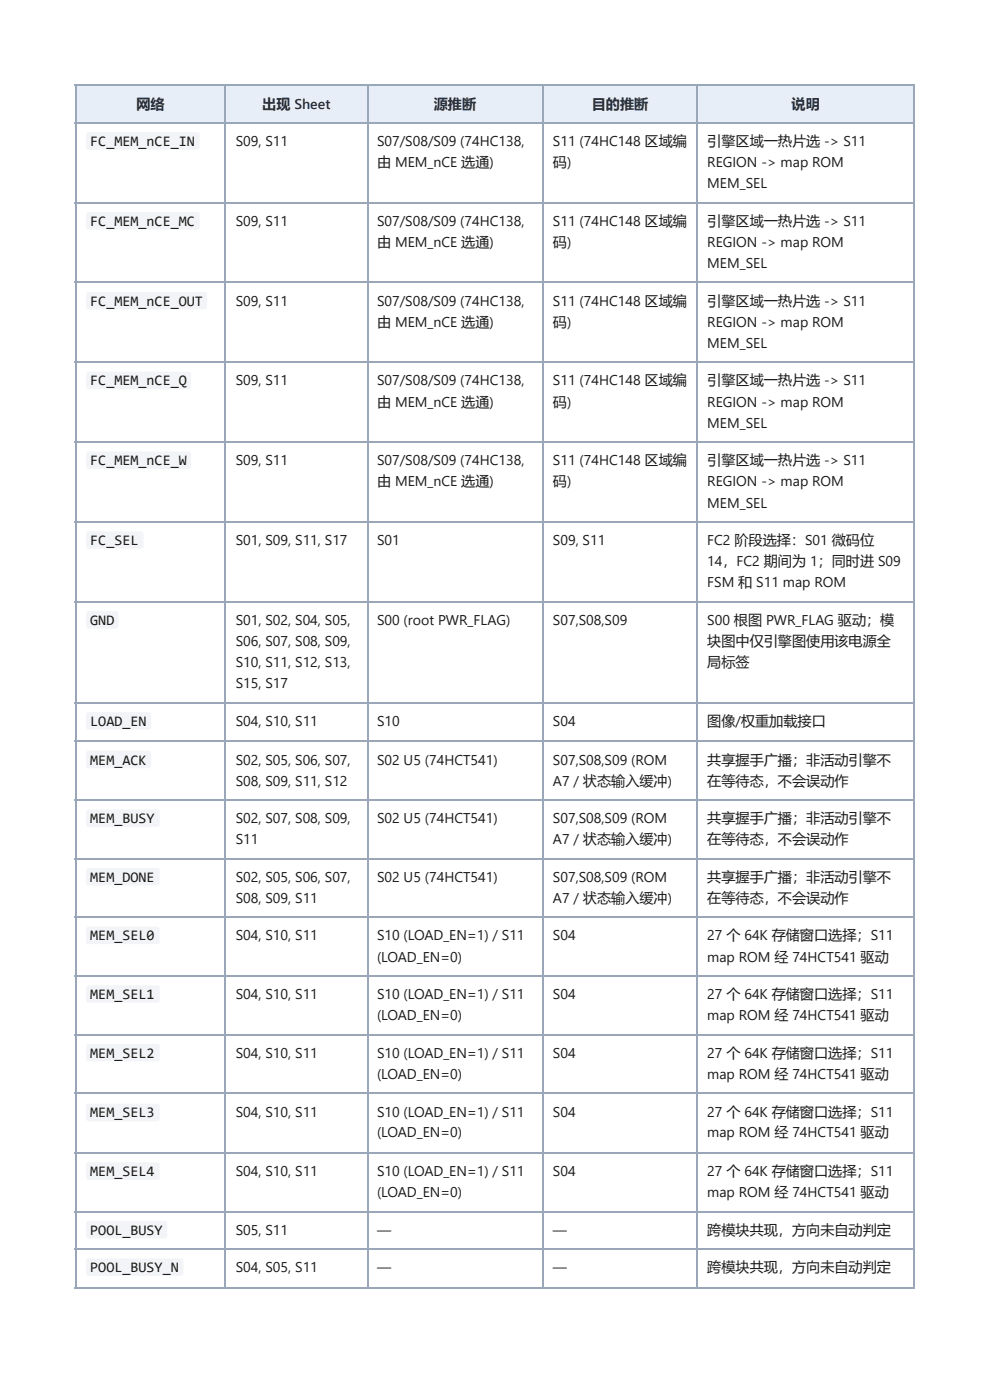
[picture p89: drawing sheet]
<svg xmlns="http://www.w3.org/2000/svg" width="210mm" height="297mm" viewBox="0 0 210 297" stroke-linecap="round" stroke-linejoin="round" font-family="sans-serif">
<defs><g id="words">
<g font-size="3.1" fill="#1a1a1a">
<text x="19.1" y="31">FC_MEM_nCE_IN</text>
<text x="19.1" y="47.9">FC_MEM_nCE_MC</text>
<text x="19.1" y="64.8">FC_MEM_nCE_OUT</text>
<text x="19.1" y="81.8">FC_MEM_nCE_Q</text>
<text x="19.1" y="98.7">FC_MEM_nCE_W</text>
<text x="19.1" y="115.6">FC_SEL</text>
<text x="19.1" y="132.6">GND</text>
<text x="19.1" y="154">LOAD_EN</text>
<text x="19.1" y="162.2">MEM_ACK</text>
<text x="19.1" y="174.6">MEM_BUSY</text>
<text x="19.1" y="187.1">MEM_DONE</text>
<text x="19.1" y="199.5">MEM_SEL0</text>
<text x="19.1" y="211.9">MEM_SEL1</text>
<text x="19.1" y="224.4">MEM_SEL2</text>
<text x="19.1" y="237.1">MEM_SEL3</text>
<text x="19.1" y="249.5">MEM_SEL4</text>
<text x="19.1" y="261.9">POOL_BUSY</text>
<text x="19.1" y="269.9">POOL_BUSY_N</text>
</g>
<g font-size="3" fill="#0b2e59">
<text x="28.9" y="23">网络</text>
<text x="55.6" y="23">出现 Sheet</text>
<text x="92" y="23">源推断</text>
<text x="125.5" y="23">目的推断</text>
<text x="167.8" y="23">说明</text>
</g>
<g font-size="3" fill="#1a1a1a">
<text x="50" y="31">S09, S11</text>
<text x="79.9" y="31">S07/S08/S09 (74HC138,</text>
<text x="79.9" y="35.5">由 MEM_nCE 选通)</text>
<text x="117.2" y="31">S11 (74HC148 区域编</text>
<text x="117.2" y="35.5">码)</text>
<text x="149.9" y="31">引擎区域一热片选 -&gt; S11</text>
<text x="149.9" y="35.5">REGION -&gt; map ROM</text>
<text x="149.9" y="40">MEM_SEL</text>
<text x="50" y="47.9">S09, S11</text>
<text x="79.9" y="47.9">S07/S08/S09 (74HC138,</text>
<text x="117.2" y="47.9">S11 (74HC148 区域编</text>
<text x="149.9" y="47.9">引擎区域一热片选 -&gt; S11</text>
<text x="79.9" y="52.4">由 MEM_nCE 选通)</text>
<text x="117.2" y="52.4">码)</text>
<text x="149.9" y="52.4">REGION -&gt; map ROM</text>
<text x="149.9" y="56.9">MEM_SEL</text>
<text x="50" y="64.8">S09, S11</text>
<text x="79.9" y="64.8">S07/S08/S09 (74HC138,</text>
<text x="117.2" y="64.8">S11 (74HC148 区域编</text>
<text x="149.9" y="64.8">引擎区域一热片选 -&gt; S11</text>
<text x="79.9" y="69.3">由 MEM_nCE 选通)</text>
<text x="117.2" y="69.3">码)</text>
<text x="149.9" y="69.3">REGION -&gt; map ROM</text>
<text x="149.9" y="73.8">MEM_SEL</text>
<text x="50" y="81.8">S09, S11</text>
<text x="79.9" y="81.8">S07/S08/S09 (74HC138,</text>
<text x="117.2" y="81.8">S11 (74HC148 区域编</text>
<text x="149.9" y="81.8">引擎区域一热片选 -&gt; S11</text>
<text x="79.9" y="86.3">由 MEM_nCE 选通)</text>
<text x="117.2" y="86.3">码)</text>
<text x="149.9" y="86.3">REGION -&gt; map ROM</text>
<text x="149.9" y="90.8">MEM_SEL</text>
<text x="50" y="98.7">S09, S11</text>
<text x="79.9" y="98.7">S07/S08/S09 (74HC138,</text>
<text x="117.2" y="98.7">S11 (74HC148 区域编</text>
<text x="149.9" y="98.7">引擎区域一热片选 -&gt; S11</text>
<text x="79.9" y="103.2">由 MEM_nCE 选通)</text>
<text x="117.2" y="103.2">码)</text>
<text x="149.9" y="103.2">REGION -&gt; map ROM</text>
<text x="149.9" y="107.7">MEM_SEL</text>
<text x="50" y="115.6">S01, S09, S11, S17</text>
<text x="79.9" y="115.6">S01</text>
<text x="117.2" y="115.6">S09, S11</text>
<text x="149.9" y="115.6">FC2 阶段选择：S01 微码位</text>
<text x="149.9" y="120.1">14，FC2 期间为 1；同时进 S09</text>
<text x="149.9" y="124.6">FSM 和 S11 map ROM</text>
<text x="50" y="132.6">S01, S02, S04, S05,</text>
<text x="50" y="137.1">S06, S07, S08, S09,</text>
<text x="79.9" y="132.6">S00 (root PWR_FLAG)</text>
<text x="117.2" y="132.6">S07,S08,S09</text>
<text x="149.9" y="132.6">S00 根图 PWR_FLAG 驱动；模</text>
<text x="149.9" y="137.1">块图中仅引擎图使用该电源全</text>
<text x="50" y="141.6">S10, S11, S12, S13,</text>
<text x="149.9" y="141.6">局标签</text>
<text x="50" y="146.1">S15, S17</text>
<text x="50" y="154">S04, S10, S11</text>
<text x="79.9" y="154">S10</text>
<text x="117.2" y="154">S04</text>
<text x="149.9" y="154">图像/权重加载接口</text>
<text x="50" y="162.2">S02, S05, S06, S07,</text>
<text x="50" y="166.7">S08, S09, S11, S12</text>
<text x="79.9" y="162.2">S02 U5 (74HCT541)</text>
<text x="117.2" y="162.2">S07,S08,S09 (ROM</text>
<text x="117.2" y="166.7">A7 / 状态输入缓冲)</text>
<text x="149.9" y="162.2">共享握手广播；非活动引擎不</text>
<text x="149.9" y="166.7">在等待态，不会误动作</text>
<text x="50" y="174.6">S02, S07, S08, S09,</text>
<text x="50" y="179.1">S11</text>
<text x="79.9" y="174.6">S02 U5 (74HCT541)</text>
<text x="117.2" y="174.6">S07,S08,S09 (ROM</text>
<text x="117.2" y="179.1">A7 / 状态输入缓冲)</text>
<text x="149.9" y="174.6">共享握手广播；非活动引擎不</text>
<text x="149.9" y="179.1">在等待态，不会误动作</text>
<text x="50" y="187.1">S02, S05, S06, S07,</text>
<text x="50" y="191.6">S08, S09, S11</text>
<text x="79.9" y="187.1">S02 U5 (74HCT541)</text>
<text x="117.2" y="187.1">S07,S08,S09 (ROM</text>
<text x="117.2" y="191.6">A7 / 状态输入缓冲)</text>
<text x="149.9" y="187.1">共享握手广播；非活动引擎不</text>
<text x="149.9" y="191.6">在等待态，不会误动作</text>
<text x="50" y="199.5">S04, S10, S11</text>
<text x="79.9" y="199.5">S10 (LOAD_EN=1) / S11</text>
<text x="79.9" y="204">(LOAD_EN=0)</text>
<text x="117.2" y="199.5">S04</text>
<text x="149.9" y="199.5">27 个 64K 存储窗口选择；S11</text>
<text x="149.9" y="204">map ROM 经 74HCT541 驱动</text>
<text x="50" y="211.9">S04, S10, S11</text>
<text x="79.9" y="211.9">S10 (LOAD_EN=1) / S11</text>
<text x="117.2" y="211.9">S04</text>
<text x="149.9" y="211.9">27 个 64K 存储窗口选择；S11</text>
<text x="79.9" y="216.4">(LOAD_EN=0)</text>
<text x="149.9" y="216.4">map ROM 经 74HCT541 驱动</text>
<text x="50" y="224.4">S04, S10, S11</text>
<text x="79.9" y="224.4">S10 (LOAD_EN=1) / S11</text>
<text x="117.2" y="224.4">S04</text>
<text x="149.9" y="224.4">27 个 64K 存储窗口选择；S11</text>
<text x="79.9" y="228.9">(LOAD_EN=0)</text>
<text x="149.9" y="228.9">map ROM 经 74HCT541 驱动</text>
<text x="50" y="237.1">S04, S10, S11</text>
<text x="79.9" y="237.1">S10 (LOAD_EN=1) / S11</text>
<text x="117.2" y="237.1">S04</text>
<text x="149.9" y="237.1">27 个 64K 存储窗口选择；S11</text>
<text x="79.9" y="241.3">(LOAD_EN=0)</text>
<text x="149.9" y="241.3">map ROM 经 74HCT541 驱动</text>
<text x="50" y="249.5">S04, S10, S11</text>
<text x="79.9" y="249.5">S10 (LOAD_EN=1) / S11</text>
<text x="117.2" y="249.5">S04</text>
<text x="149.9" y="249.5">27 个 64K 存储窗口选择；S11</text>
<text x="79.9" y="254">(LOAD_EN=0)</text>
<text x="149.9" y="254">map ROM 经 74HCT541 驱动</text>
<text x="50" y="261.9">S05, S11</text>
<text x="79.9" y="261.9">—</text>
<text x="117.2" y="261.9">—</text>
<text x="149.9" y="261.9">跨模块共现，方向未自动判定</text>
<text x="50" y="269.9">S04, S05, S11</text>
<text x="79.9" y="269.9">—</text>
<text x="117.2" y="269.9">—</text>
<text x="149.9" y="269.9">跨模块共现，方向未自动判定</text>
</g>
</g></defs>
<g fill="#e8eef7">
<path d="M16.1 18.3h31.8v7.9h-31.8z"/>
<path d="M47.9 18.3h29.9v7.9h-29.9z"/>
<path d="M77.8 18.3h37.3v7.9h-37.3z"/>
<path d="M115.1 18.3h32.8v7.9h-32.8z"/>
<path d="M147.9 18.3h46v7.9h-46z"/>
</g>
<g fill="none" stroke="#9aa7b8" stroke-width=".26">
<path d="M15.9 18.1h178M16 18v255.1M47.8 18v255.1M77.9 18v255.1M115.2 18v255.1M147.8 18v255.1M15.9 26.1h178M15.9 43h178M15.9 59.9h178M15.9 76.9h178M15.9 93.8h178M15.9 110.7h178"/>
<path d="M15.9 127.7h178M15.9 149.1h178M15.9 157.3h178M15.9 169.7h178M15.9 182.2h178M15.9 194.6h178M15.9 207h178M15.9 219.5h178M15.9 231.9h178M15.9 244.6h178M15.9 257h178M15.9 265h178"/>
<path d="M15.9 273.2h178"/>
</g>
<path d="M193.8 18v255.1" fill="none" stroke="#9aa7b8" stroke-width=".25"/>
<g fill="#f2f4f7">
<path d="M18.4 28.2l.4-.2 23.1 .1 .4 .4v2.8l-.1 .3-.4 .2-23.1-.1-.3-.1-.1-.4v-2.6z"/>
<path d="M18.4 45.1l.4-.1h23.1l.4 .4v2.9l-.1 .2-.4 .2h-23.1l-.3-.2-.1-.3v-2.7z"/>
<path d="M18.4 62.1l.4-.2h24.7l.4 .4v2.9l-.1 .3-.4 .1h-24.7l-.3-.1-.1-.4v-2.7z"/>
<path d="M18.4 79l.4-.2 21.3 .1 .4 .4v2.8l-.2 .3-.3 .2-21.3-.1-.3-.1-.1-.4v-2.6z"/>
<path d="M18.4 95.9l.4-.1h21.3l.4 .4v2.9l-.2 .2-.3 .2h-21.3l-.3-.2-.1-.3v-2.7z"/>
<path d="M18.4 112.9l.4-.2h11.2l.4 .4v2.9l-.1 .3-.4 .1h-11.2l-.3-.1-.1-.4v-2.7z"/>
<path d="M18.4 129.8l.4-.2 6 .1 .3 .5v2.8l-.5 .4-6-.1-.3-.5v-2.6z"/>
<path d="M18.4 151.2l.4-.1h12.8l.4 .4v2.9l-.1 .2-.4 .2h-12.8l-.3-.2-.1-.3v-2.7z"/>
<path d="M18.4 159.4l.4-.1h12.8l.4 .4v2.9l-.1 .2-.4 .2h-12.8l-.3-.2-.1-.3v-2.7z"/>
<path d="M18.4 171.9l.4-.2h14.6l.5 .4v2.9l-.2 .3-.4 .1h-14.6l-.3-.1-.1-.4v-2.7z"/>
<path d="M18.4 184.3l.4-.1h14.6l.5 .4v2.8l-.2 .3-.4 .2-14.6-.1-.3-.1-.1-.4v-2.6z"/>
<path d="M18.4 196.7l.4-.1h14.6l.5 .4v2.9l-.2 .2-.4 .2h-14.6l-.3-.2-.1-.3v-2.7z"/>
<path d="M18.4 209.2l.4-.2h14.6l.5 .4v2.9l-.2 .3-.4 .1h-14.6l-.3-.1-.1-.4v-2.6z"/>
<path d="M18.4 221.6l.4-.1h14.6l.5 .4v2.8l-.2 .3-.4 .2-14.6-.1-.3-.1-.1-.4v-2.6z"/>
<path d="M18.4 234.3l.4-.1h14.6l.5 .4v2.8l-.2 .3-.4 .2-14.6-.1-.3-.1-.1-.4v-2.6z"/>
<path d="M18.4 246.7l.4-.1h14.6l.5 .4v2.9l-.2 .2-.4 .2h-14.6l-.3-.2-.1-.3v-2.7z"/>
<path d="M18.4 259.2l.4-.2h16.2l.4 .5v2.8l-.1 .3-.4 .1h-16.2l-.3-.1-.1-.4v-2.6z"/>
<path d="M18.4 267.1l.4-.1h19.7l.4 .4v2.8l-.2 .3-.3 .2h-19.7l-.3-.2-.1-.4v-2.6z"/>
</g>
<use href="#words"/>
</svg>
